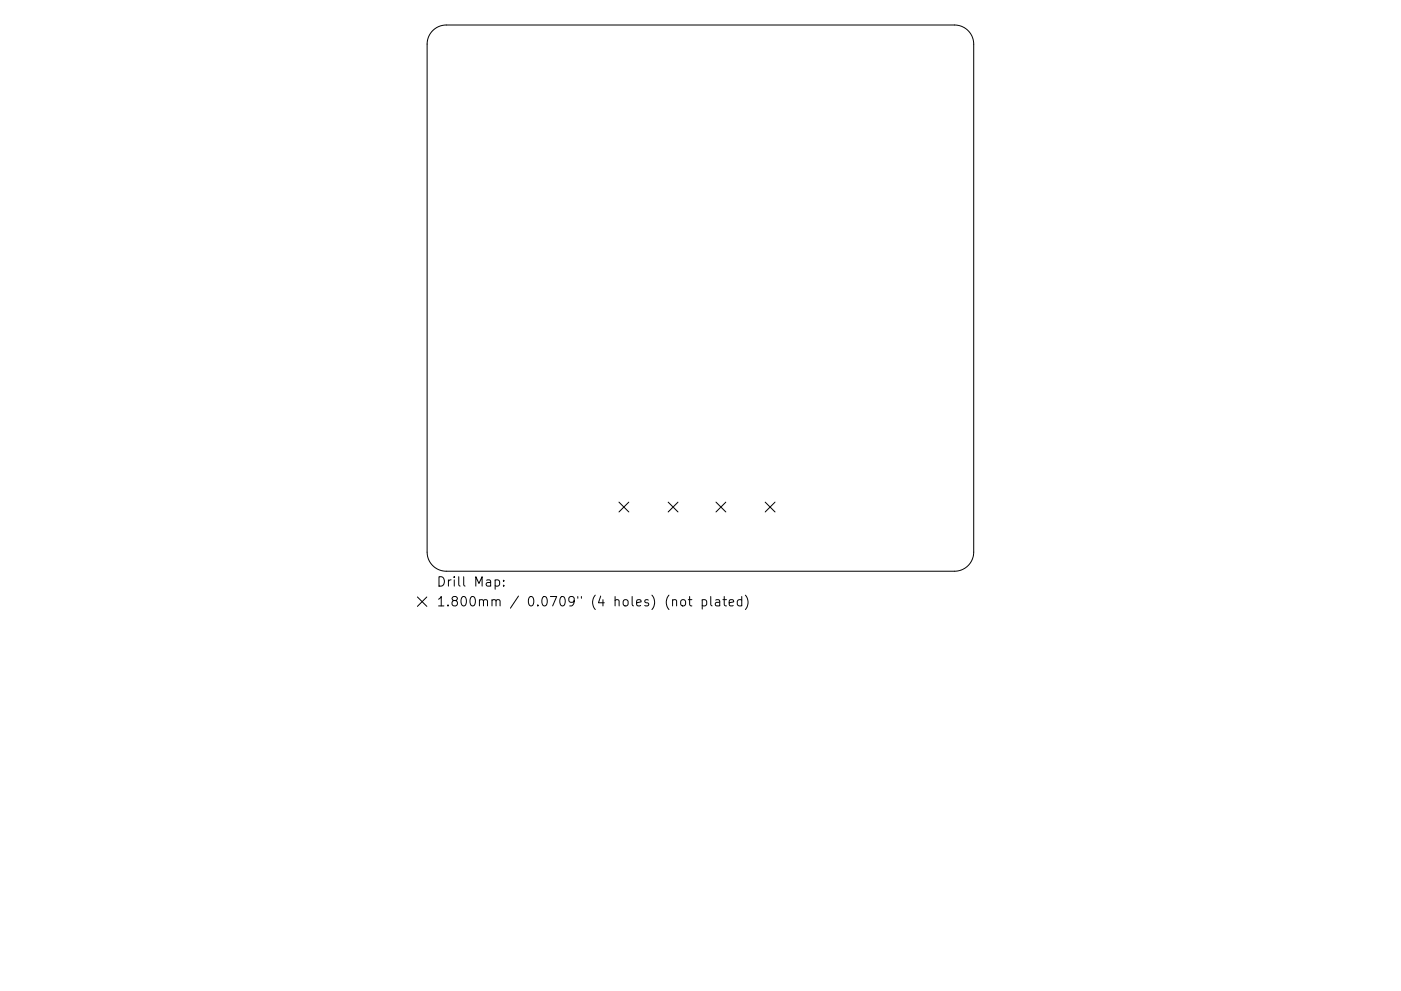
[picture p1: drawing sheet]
<svg xmlns="http://www.w3.org/2000/svg" width="297mm" height="210mm" viewBox="0 0 297 210" stroke-linecap="round" stroke-linejoin="round" font-family="sans-serif">
<defs><g id="words">
<g font-size="2.8">
<text x="92.5" y="124.5">Drill Map:</text>
<text x="92.5" y="128.7">1.800mm / 0.0709&quot; (4 holes) (not plated)</text>
</g>
</g></defs>
<g fill="none" stroke="#000" stroke-width=".21">
<path d="M91.7 6.5a4.1 4.1 0 0 1 2.9-1.2h107.8a4.1 4.1 0 0 1 4 4.1v107.7a4.1 4.1 0 0 1-4 4.1h-107.8a4.1 4.1 0 0 1-4-4.1v-107.7a4.1 4.1 0 0 1 1.1-2.9zM131.2 106.5l2.1 2.1M133.3 106.5l-2.1 2.1M141.7 106.5l2 2.1M143.7 106.5l-2 2.1M151.8 106.5l2.1 2.1M153.9 106.5l-2.1 2.1M162.2 106.5l2.1 2.1M164.3 106.5l-2.1 2.1M88.5 126.7l2 2M90.5 126.7l-2 2M105 123.1l.6-.1 .3 .4v.6l-.2 .3h-.7"/>
<path d="M106.8 124.2v.2M106.8 123.1v.2M142.6 127.4l.3-.2 .5 .1 .1 1.3M144.4 127.4l.3-.2a.54 .54 0 0 1 .7 .4v.6a.54 .54 0 0 1-.6 .4 .54 .54 0 0 1-.5-.4zM145.9 127.2h.8M146.2 126.6v1.7l.1 .2 .4 .1M148.9 127.3l.6-.1 .3 .4v.6l-.2 .3h-.7M148.9 127.2v2M150.7 126.6v1.7l.3 .3M151.7 127.3h.8l.1 1.3M152.6 127.7l-.7 .1a.39 .39 0 0 0-.3 .4 .39 .39 0 0 0 .3 .4l.7-.1M153.3 127.2h.7"/>
<path d="M153.6 126.6v1.7v.2l.4 .1M154.6 127.9l1-.2-.1-.4-.6-.1-.3 .3 .1 1h.8M157.3 127.3l-.6-.1-.4 .4v.6l.2 .3h.8M157.3 126.6v2M158 126.3a2.29 2.29 0 0 1 0 3"/>
</g>
<use href="#words"/>
</svg>
